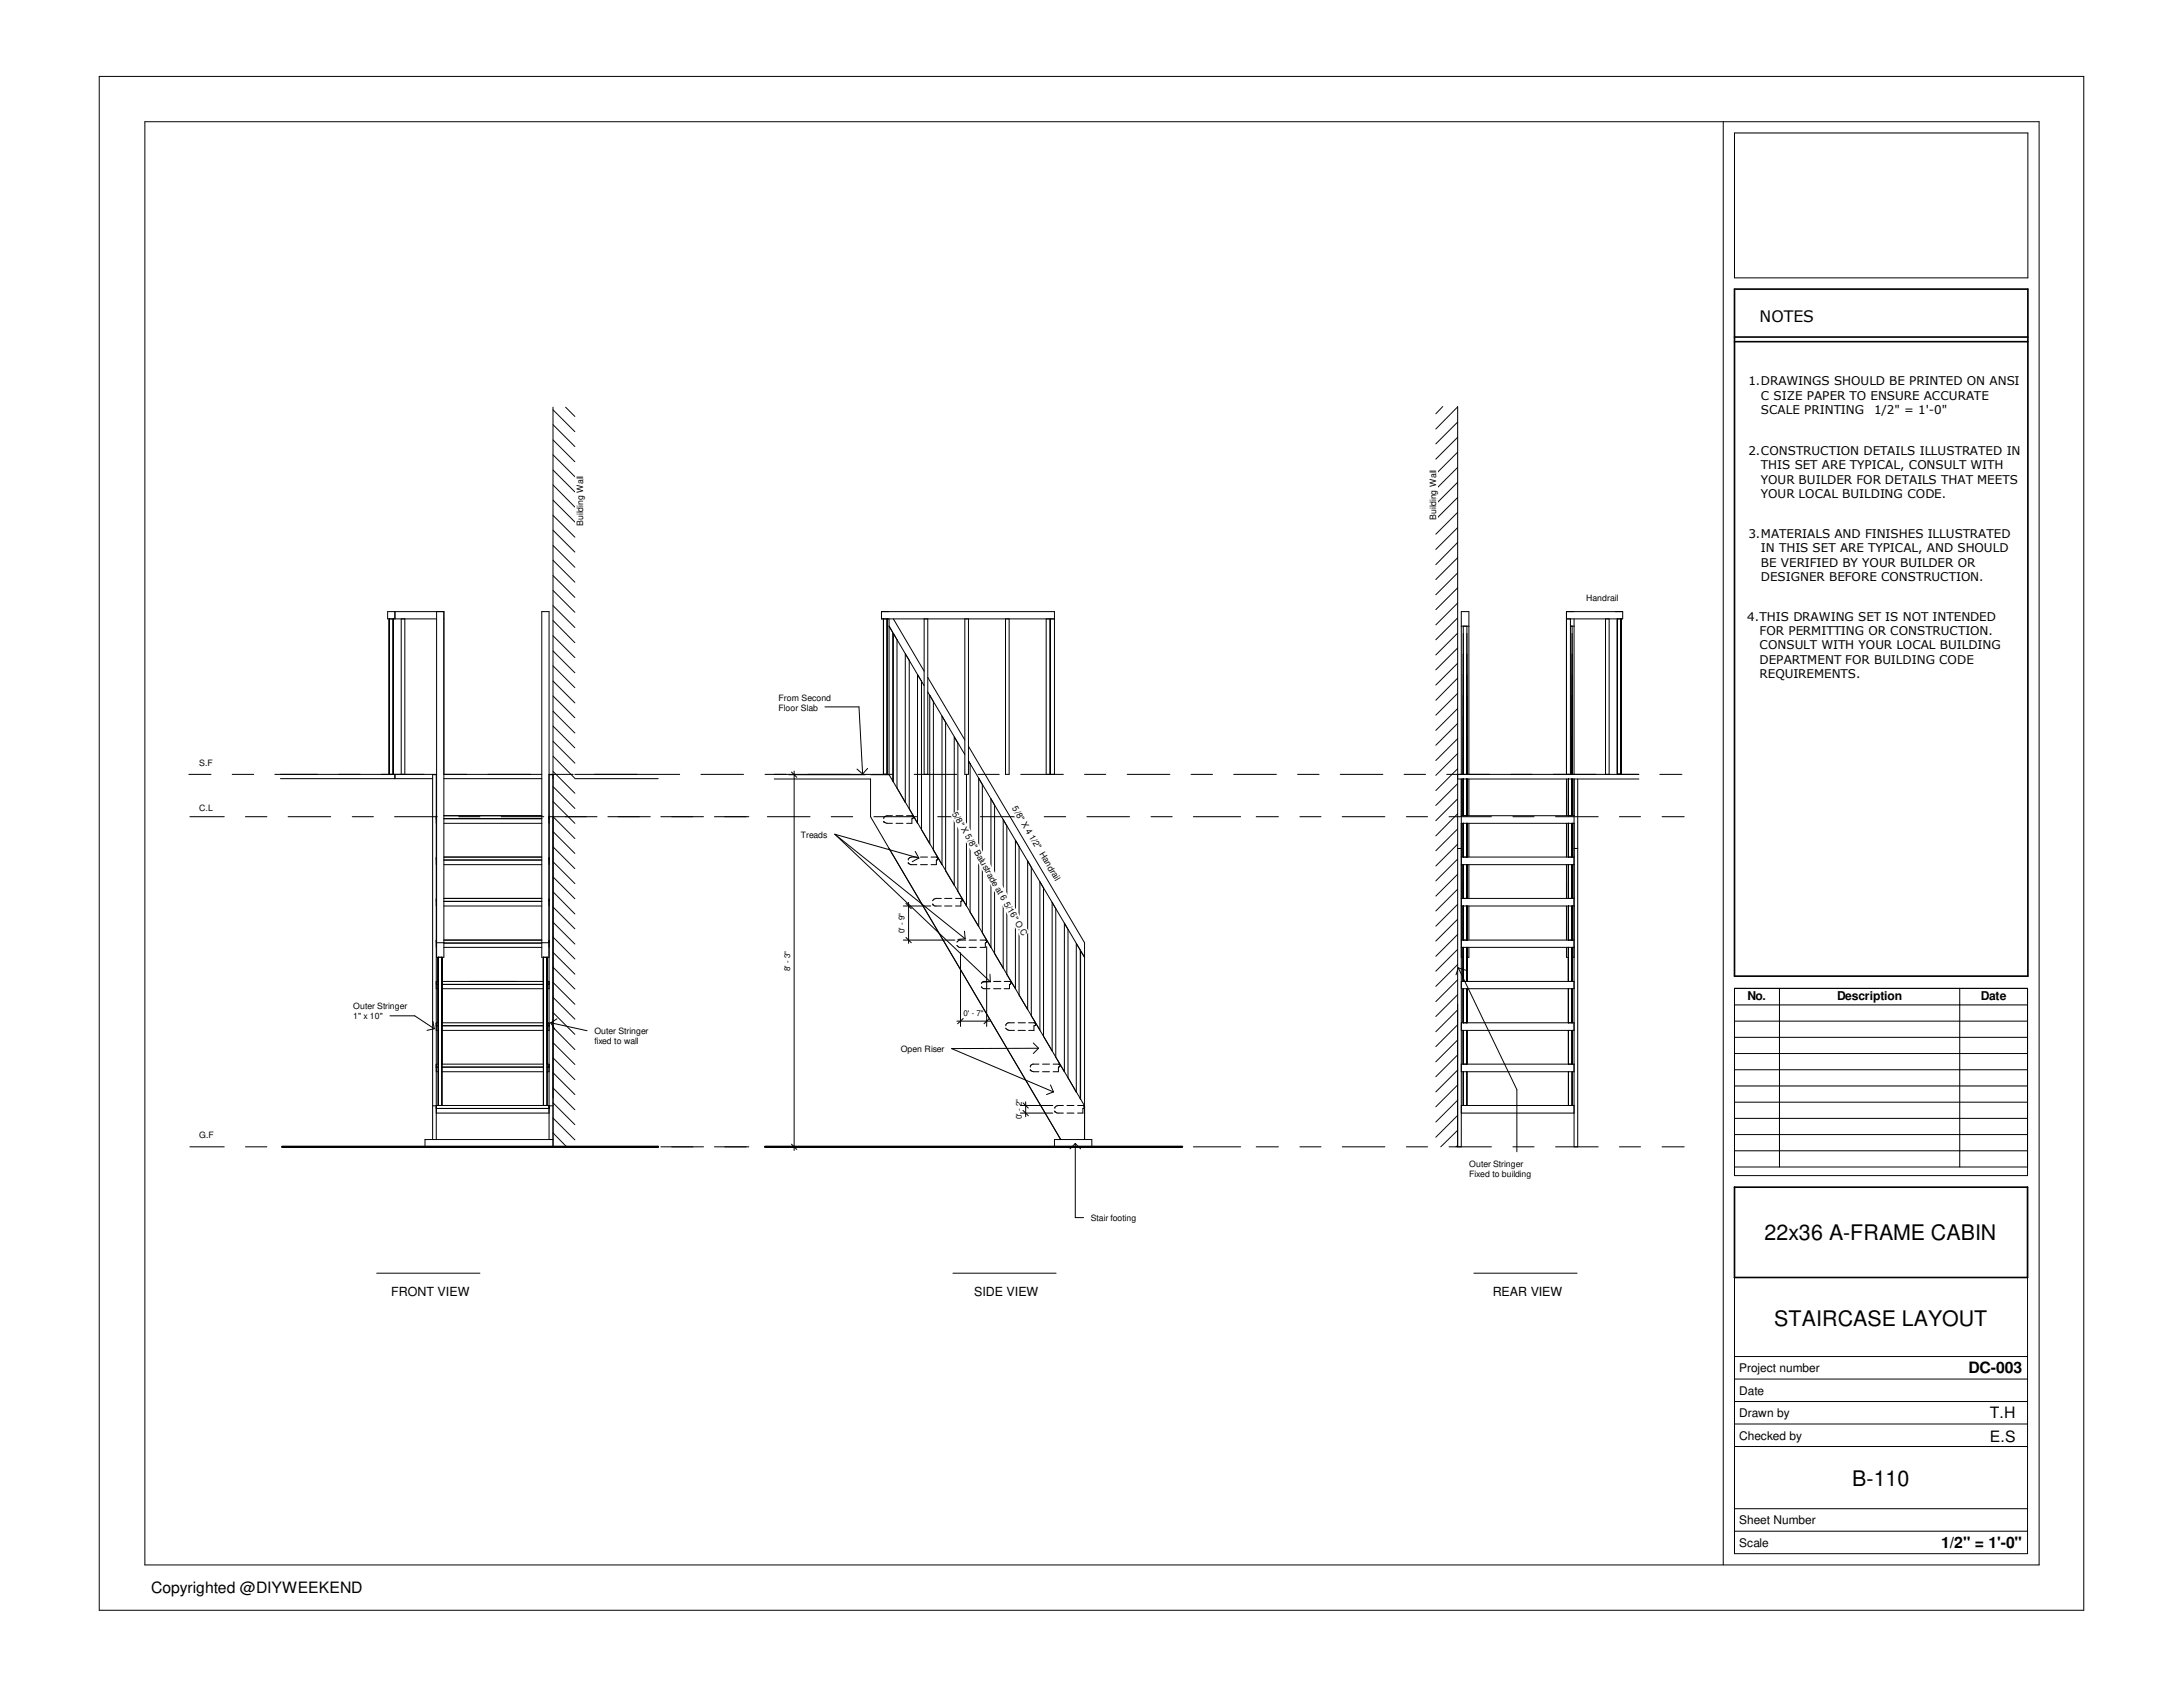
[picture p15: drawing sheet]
<svg xmlns="http://www.w3.org/2000/svg" width="279mm" height="216mm" viewBox="0 0 279 216" stroke-linecap="round" stroke-linejoin="round" font-family="sans-serif">
<defs><g id="words">
<g font-size="2.7">
<text x="225.8" y="158.7">22x36 A-FRAME CABIN</text>
<text x="227.1" y="169.7">STAIRCASE LAYOUT</text>
<text x="237.1" y="190.1">B-110</text>
</g>
<g font-size="2">
<text x="225.2" y="41.2">NOTES</text>
<text x="251.9" y="175.7">DC-003</text>
<text x="254.7" y="184.5">E.S</text>
<text x="254.7" y="181.5">T.H</text>
<text x="19.3" y="203.9">Copyrighted @DIYWEEKEND</text>
<text x="248.5" y="198.1">1/2&quot; = 1'-0&quot;</text>
</g>
<g font-size="1.6">
<text x="223.6" y="128">No.</text>
<text x="235.1" y="128">Description</text>
<text x="253.5" y="128">Date</text>
<text x="50.1" y="165.9">FRONT VIEW</text>
<text x="124.7" y="165.9">SIDE VIEW</text>
<text x="191.1" y="165.9">REAR VIEW</text>
</g>
<g font-size="1.5">
<text x="223.8" y="49.3">1.DRAWINGS SHOULD BE PRINTED ON ANSI</text>
<text x="225.4" y="51.1">C SIZE PAPER TO ENSURE ACCURATE</text>
<text x="225.4" y="53">SCALE PRINTING</text>
<text x="239.9" y="53">1/2&quot; = 1'-0&quot;</text>
<text x="223.8" y="58.2">2.CONSTRUCTION DETAILS ILLUSTRATED IN</text>
<text x="225.4" y="60">THIS SET ARE TYPICAL, CONSULT WITH</text>
<text x="225.4" y="61.9">YOUR BUILDER FOR DETAILS THAT MEETS</text>
<text x="225.4" y="63.7">YOUR LOCAL BUILDING CODE.</text>
<text x="223.8" y="68.8">3.MATERIALS AND FINISHES ILLUSTRATED</text>
<text x="225.4" y="70.7">IN THIS SET ARE TYPICAL, AND SHOULD</text>
<text x="225.4" y="72.5">BE VERIFIED BY YOUR BUILDER OR</text>
<text x="225.4" y="74.3">DESIGNER BEFORE CONSTRUCTION.</text>
<text x="223.6" y="79.4">4.THIS DRAWING SET IS NOT INTENDED</text>
<text x="225.2" y="81.2">FOR PERMITTING OR CONSTRUCTION.</text>
<text x="225.2" y="83.1">CONSULT WITH YOUR LOCAL BUILDING</text>
<text x="225.2" y="84.9">DEPARTMENT FOR BUILDING CODE</text>
<text x="225.2" y="86.8">REQUIREMENTS.</text>
<text x="222.6" y="175.6">Project number</text>
<text x="222.6" y="178.5">Date</text>
<text x="222.6" y="181.4">Drawn by</text>
<text x="222.6" y="184.2">Checked by</text>
<text x="222.6" y="198">Scale</text>
<text x="222.6" y="195.1">Sheet Number</text>
</g>
<g font-size="1.1">
<text x="74.6" y="67.3" transform="rotate(-90 74.6 67.3)">Building Wall</text>
<text x="183.8" y="66.5" transform="rotate(-90 183.8 66.5)">Building Wall</text>
<text x="203" y="77">Handrail</text>
<text x="99.7" y="89.7">From Second</text>
<text x="99.7" y="90.9">Floor Slab</text>
<text x="25.5" y="98.1">S.F</text>
<text x="25.5" y="103.8">C.L</text>
<text x="102.5" y="107.2">Treads</text>
<text x="121.8" y="104.2" transform="rotate(60 121.8 104.2)">5/8&quot; X 5/8&quot; Balustrade at 6</text>
<text x="129.5" y="103.5" transform="rotate(59 129.5 103.5)">5/8&quot; X 4</text>
<text x="131.7" y="107.1" transform="rotate(59 131.7 107.1)">1/2&quot; Handrail</text>
<text x="128.4" y="115.7" transform="rotate(60 128.4 115.7)">5/16&quot; O.C</text>
<text x="45.2" y="129.2">Outer Stringer</text>
<text x="45.2" y="130.4">1&quot; x 10&quot;</text>
<text x="76.1" y="132.3">Outer Stringer</text>
<text x="76.1" y="133.6">fixed to wall</text>
<text x="115.3" y="134.6">Open Riser</text>
<text x="25.5" y="145.6">G.F</text>
<text x="188" y="149.4">Outer Stringer</text>
<text x="188" y="150.6">Fixed to building</text>
<text x="139.6" y="156.3">Stair footing</text>
</g>
<g font-size="1">
<text x="115.8" y="119.4" transform="rotate(-90 115.8 119.4)">0' - 9&quot;</text>
<text x="101.1" y="124.2" transform="rotate(-90 101.1 124.2)">8' - 3&quot;</text>
<text x="123.3" y="130.1">0' - 7&quot;</text>
<text x="130.8" y="143.3" transform="rotate(-90 130.8 143.3)">0' - 2&quot;</text>
</g>
</g></defs>
<g fill="none" stroke="#000" stroke-width=".13">
<path d="M186.6 52v94.8h.4v-47.1M113.1 79.2v19.9h.4v-19.9M113.8 79.2v19.9M114.3 79.2l4 6.7M118.3 79.2v19.9h.4v-19.9M123.5 79.2v19.9h.5v-19.9M128.7 79.2v19.9h.5v-19.9M133.9 79.2v19.9h.5v-19.9M134.5 79.2v19.9h.5v-20.8h-22.2v.9h22.2M200.5 79.2h7.2v-.9h-7.2v20.8M201 79.2v19.9M201.5 79.2v19.9"/>
<path d="M205.5 79.2v19.9M206 79.2v19.9M207 79.2v19.9M207.5 79.2v19.9M99.1 99.1h12.3M99.1 99.7h12.3v4.8l24.4 41.3M111.4 99.1h2.4M113.8 99.1l25 42.4M118.3 87.8l-4.5-7.7 .5 .8v19v.1v-18.9l.5 .8v18.9l1.1 1.9v-19l.5 .8v19l1 1.9v-19l.5 .8v19l1.1 1.8v-19l.5 .8v19M118.7 86.7l4.8 8M118.7 88.6l4.8 8M123.7 99.1v16.9"/>
<path d="M124 95.5l14.8 25.1v20.9M186.6 99.1h23.2M186.6 99.7h23.2M187 99.1v-20.8h1v20.8M187 80.1h1M187.3 80.1v19M187.3 99.7v4.7M187.7 80.1v19M187.7 99.7v4.7M188 99.7v4.7M200.5 99.7v4.7M200.7 99.7v4.7"/>
<path d="M201 80.1h.5M201.2 80.1v19M201.2 99.7v4.7M201.5 99.7v47.1h.4v-47.1M113.1 104.6h.1M113.1 105.1h.1M113.1 105.1l.1 .1 .3 .2h.7M114.2 104.4h-.7l-.3 .1-.1 .1M114.7 104.4h.9M114.7 105.4h.9M116 104.4h.8l.1 .1a.19 .19 0 0 1 0 .2 .19 .19 0 0 1-.2 .1v.6h-.7M116.2 109.9h.1"/>
<path d="M116.2 110.4h.1M116.2 110.4l.3 .3h.8M117.3 109.7h-.6l-.5 .2M117.8 109.7h.9M117.8 110.7h.9M119.2 109.7h.7l.1 .1v.2l-.2 .1v.6h-.6M119.4 115.7h.1M119.4 115.7l.3 .3h.8M120.5 115h-.7l-.3 .1-.1 .2M120.6 110.7v-19l.4 .8v19l1.1 1.8v-19l.5 .8v19M120.9 115h.9M120.9 116h.9"/>
<path d="M122.3 115h.7l.1 .1v.2l-.1 .1v.6h-.7M125.7 119.4v-19l-.4-.8v19l-1.1-1.8v-19.1l-.2-.3 14.8 25.1-.5-.8v19v-19.1l-.5-.8v19l-1.1-1.9v-18.9l-.5-.8v19l-1.1-1.9v-19l-.4-.8v19M186.6 108.6h.4M187 115h14.5M187 116h14.5M187 109.7h14.5M187 110.7h14.5M187 104.4h14.5M187 105.4h14.5M187.3 105.4v4.3M187.3 110.7v4.3M187.3 116v4.3"/>
<path d="M187.7 105.4v4.3M187.7 110.7v4.3M187.7 116v4.3M188 105.4v4.3M188 110.7v4.3M188 116v4.3M200.5 105.4v4.3M200.5 110.7v4.3M200.5 116v4.3M200.7 105.4v4.3M200.7 110.7v4.3M200.7 116v4.3"/>
<path d="M201.2 105.4v4.3M201.2 110.7v4.3M201.2 116v4.3M201.5 108.6h.4M122.5 121l.3 .2h.8M123.6 120.3h-.8l-.3 .3M124 120.3h1M124 121.2h1M125.4 120.3h.8a.21 .21 0 0 1 .1 .2 .21 .21 0 0 1-.2 .2v.5h-.7M125.6 126.3l.3 .2h.8M126.7 125.6h-.8l-.3 .3M126.8 121.2v-19l.5 .8v19"/>
<path d="M127.2 125.6h.9M127.2 126.5h.9M128.4 123.9v-19l.5 .8v19l1.1 1.8v-19l.4 .8v19M128.5 125.6h.8l.1 .1v.2l-.2 .1v.5h-.7M128.7 131.1h.1M128.7 131.6l.5 .3h.6M129.4 125.6v.1M129.8 130.9h-.8l-.3 .2M130.3 130.9h.9M130.3 131.9h.9M131.5 129.2v-19l.5 .8v19l1.1 1.8v-18.9l.5 .8v18.9M131.7 130.9h.8a.21 .21 0 0 1 0 .3 .21 .21 0 0 1-.2 .1v.6h-.6"/>
<path d="M131.9 136.4h.1M131.9 136.9h.1M131.9 136.9l.4 .3h.7M133 136.2h-.8l-.3 .2M133.4 136.2h.9M133.4 137.2h.9M134.8 136.2h.7l.2 .1v.1l-.2 .2v.6h-.7M187 136.2h14.5M187 137.2h14.5M187 130.9h14.5M187 131.9h14.5M187 125.6h14.5"/>
<path d="M187 126.5h14.5M187 120.3h14.5M187 121.2h14.5M187 122.5h.3M187.3 121.2v4.4M187.3 126.5v4.4M187.3 131.9v4.3M187.3 137.2v4.3M187.7 121.2v4.4M187.7 126.5v4.4M187.7 131.9v4.3M187.7 137.2v4.3"/>
<path d="M188 121.2v1.3h-.3M200.5 121.2v1.3h.2M200.7 121.2v4.4M200.7 126.5v4.4M200.7 131.9v4.3M200.7 137.2v4.3M201.2 121.2v4.4M201.2 126.5v4.4M201.2 131.9v4.3M201.2 137.2v4.3M201.2 122.5h.3M135 145.8h4.7v1h-4.7z"/>
<path d="M135 141.7h.1M135 142.2h.1M135 142.2l.3 .3h.8M136.1 141.5h-.7l-.4 .2M136.6 141.5h.9M136.6 142.5h.9M137.9 141.5h.7l.2 .2-.2 .2v.6h-.7M138.8 141.5h.1M138.8 141.5v4.3M187 141.5h14.5M187 142.5h14.5"/>
</g>
<g fill="none" stroke="#080808" stroke-width=".13">
<path d="M184.7 52l-.9 1M186.6 52.1l-2.8 2.8M186.6 54l-2.8 2.8M186.6 56l-2.8 2.8M186.6 57.9l-2.8 2.8M186.6 59.8l-2.8 2.8M186.6 61.7l-2.8 2.8M186.6 63.7l-2.8 2.8M186.6 65.6l-2.8 2.8M186.6 67.5l-2.8 2.8M186.6 69.4l-2.8 2.9M186.6 71.4l-2.8 2.8"/>
<path d="M186.6 73.3l-2.8 2.8M186.6 75.2l-2.8 2.8M186.6 77.2l-2.8 2.8M186.6 79.1l-2.8 2.8M186.6 81l-2.8 2.8M186.6 82.9l-2.8 2.8M186.6 84.9l-2.8 2.8M186.6 86.8l-2.8 2.8M186.6 88.7l-2.8 2.8M186.6 90.7l-2.8 2.8M186.6 92.6l-2.8 2.8M186.6 94.5l-2.8 2.8"/>
<path d="M186.6 96.4l-2.8 2.8M186.6 98.4l-2.8 2.8M186.6 100.3l-2.8 2.8M186.6 102.2l-2.8 2.8M186.6 104.1l-2.8 2.9M186.6 106.1l-2.8 2.8M186.6 108l-2.8 2.8M186.6 109.9l-2.8 2.8M186.6 111.9l-2.8 2.8M186.6 113.8l-2.8 2.8M186.6 115.7l-2.8 2.8M186.6 117.6l-2.8 2.8"/>
<path d="M186.6 119.6l-2.8 2.8M186.6 121.5l-2.8 2.8M186.6 123.4l-2.8 2.8M186.6 125.4l-2.8 2.8M186.6 127.3l-2.8 2.8M186.6 129.2l-2.8 2.8M186.6 131.1l-2.8 2.8M186.6 133.1l-2.8 2.8M186.6 135l-2.8 2.8M186.6 136.9l-2.8 2.8M186.6 138.9l-2.8 2.7M186.6 140.8l-2.8 2.8"/>
<path d="M186.6 142.7l-2.8 2.8M186.6 144.7l-2.2 2.1M186.6 146.6l-.2 .2"/>
</g>
<path d="M97.9 146.8h53.4" fill="none" stroke="#000" stroke-width=".3"/>
<path d="M70.8 52.1h2.8v94.8h-2.8z" fill="#fff"/>
<g fill="none" stroke="#000" stroke-width=".13">
<path d="M70.8 52.1v94.8M49.8 79.2v19.9M50.3 79.2v19.9M50.5 78.3v.9M51.4 79.2v19.9M51.8 79.2v19.9M55.9 78.3v44.2h.9v-44.2h-7.2v.9h6.3M24.2 99.1h2.8M29.7 99.1h2.8M35.2 99.1h20.7M35.9 99.7h19.5M50.5 99.1v.6"/>
<path d="M56.8 99.7h12.5M56.8 99.1h12.5M70.3 99.1h3.1M70.3 99.1h.5M73.6 99.7h10.6M73.6 99.1h10.6M84.3 99.1h2.7M89.7 99.1h5.5M97.9 99.1h2.7M103.4 99.1h5.4M111.5 99.1h2.8M117 99.1h5.5"/>
<path d="M125.2 99.1h2.7M130.6 99.1h5.5M138.8 99.1h2.7M144.3 99.1h5.4M152.4 99.1h2.8M157.9 99.1h5.5M166.1 99.1h2.7M171.5 99.1h5.5M179.7 99.1h2.8M185.2 99.1h5.4M193.4 99.1h2.7M198.8 99.1h5.5"/>
<path d="M207 99.1h2.7M212.4 99.1h2.9M55.8 104.7h.1M55.8 104.4h.1M56.8 115.4h12.5M56.8 115h12.5M56.8 110.1h12.5M56.8 109.7h12.5M56.8 104.8h12.5M56.8 104.4h12.5M56.8 116h12.5M56.8 110.7h12.5"/>
<path d="M56.8 105.4h12.5M70.3 104.4h.1M70.3 104.7h.1M160.8 104.5h2.8M166.4 104.5h2.7M171.8 104.5h5.4M180 104.5h2.7M185.5 104.5h5.4M193.6 104.5h2.7M199.1 104.5h5.5M207.3 104.5h2.7M212.7 104.5h2.9"/>
<path d="M55.8 136.5h.1M55.8 136.2h.1M55.8 131.2h.1M55.8 130.9h.1M55.8 136.6h.3M55.8 136.2h.3M55.8 131.3h.3M55.8 130.9h.3M55.8 126h.3M55.8 125.6h.3M55.8 137.2h.3M55.8 131.9h.3"/>
<path d="M55.8 126.5h.3M55.9 120.6h.9M56.1 122.5v19M56.6 136.6h13M56.6 136.2h13M56.6 131.3h13M56.6 130.9h13M56.6 126h13M56.6 125.6h13M56.6 137.2h13M56.6 131.9h13M56.6 126.5h13"/>
<path d="M56.6 122.5v19M56.8 120.7h12.5M56.8 120.3h12.5M56.8 121.2h12.5M69.3 120.6h1M69.6 122.5v19M70 136.6h.3M70 136.2h.3M70 131.3h.3M70 130.9h.3M70 126h.3M70 125.6h.3"/>
<path d="M70 137.2h.3M70 131.9h.3M70 126.5h.3M70 122.5v19M70.3 136.2h.1M70.3 136.5h.1M70.3 130.9h.1M70.3 131.2h.1M70.3 122.5h-1v-44.2h1v67.5M186.6 123.9l1 .3M186.6 123.9l-.2 .9M186.6 123.9l7.5 15.5v8"/>
<path d="M55.4 141.5h.4M55.4 145.8v-46.7h.4v46.7M55.8 141.6h.1M55.8 141.9h14.5M55.8 141.5h14.5M55.8 142.5h14.5M70.3 141.6h.1M70.3 141.5h.5M70.8 145.8h-16.4v1h16.4M160.8 146.8h2.8M166.4 146.8h2.7M171.8 146.8h5.4"/>
<path d="M180 146.8h2.7M185.5 146.8h5.4M193.6 146.8h2.7M199.1 146.8h5.5M207.3 146.8h2.7M212.7 146.8h2.9M48.2 162.9h13.2M122 162.9h13.2M188.6 162.9h13.2"/>
</g>
<g fill="none" stroke="#080808" stroke-width=".13">
<path d="M70.8 58.2l2.8 2.8M70.8 56.3l2.8 2.8M70.8 54.4l2.8 2.7M70.8 52.5l2.8 2.7M72.4 52.1l1.2 1.2M70.8 79.4l2.8 2.9M70.8 77.5l2.8 2.8M70.8 75.6l2.8 2.8M70.8 73.7l2.8 2.8M70.8 71.7l2.8 2.8M70.8 69.8l2.8 2.8M70.8 67.9l2.8 2.8"/>
<path d="M70.8 66l2.8 2.7M70.8 64l2.8 2.8M70.8 62.1l2.8 2.8M70.8 60.2l2.8 2.7M70.8 98.7l2.8 2.8M70.8 96.8l2.8 2.8M70.8 94.9l2.8 2.8M70.8 92.9l2.8 2.8M70.8 91l2.8 2.8M70.8 89.1l2.8 2.8M70.8 87.2l2.8 2.8M70.8 85.2l2.8 2.8"/>
<path d="M70.8 83.3l2.8 2.8M70.8 81.4l2.8 2.8M70.8 119.9l2.8 2.8M70.8 118l2.8 2.8M70.8 116.1l2.8 2.8M70.8 114.1l2.8 2.9M70.8 112.2l2.8 2.8M70.8 110.3l2.8 2.8M70.8 108.4l2.8 2.8M70.8 106.4l2.8 2.8M70.8 104.5l2.8 2.8M70.8 102.6l2.8 2.8"/>
<path d="M70.8 100.7l2.8 2.8M70.8 139.2l2.8 2.8M70.8 137.3l2.8 2.8M70.8 135.4l2.8 2.8M70.8 133.4l2.8 2.8M70.8 131.5l2.8 2.8M70.8 129.6l2.8 2.8M70.8 127.6l2.8 2.8M70.8 125.7l2.8 2.8M70.8 123.8l2.8 2.8M70.8 121.9l2.8 2.8M70.8 145l1.8 1.9"/>
<path d="M70.8 143.1l2.8 2.8M70.8 141.1l2.8 2.8"/>
</g>
<path d="M36.1 146.8h48.1" fill="none" stroke="#000" stroke-width=".3"/>
<g fill="#fff">
<path d="M188 148.3h6.9v1.3h-6.9z"/>
<path d="M188 149.6h8v1.2h-8z"/>
<path d="M182.8 60.2h1.3v6.3h-1.3z"/>
<path d="M203 75.9h4.1v1.3h-4.1z"/>
</g>
<g fill="none" stroke="#000" stroke-width=".13">
<path d="M70.4 104.5h6M79.1 104.5h2.7M84.6 104.5h5.4M92.8 104.5h2.7M98.2 104.5h5.5M106.4 104.5h2.7M106.8 106.8l10.8 3M106.8 106.8l16.7 13.3M106.8 106.8l19.9 18.8M111.8 104.5h5.5M117.1 109l.5 .8M117.6 109.8l-.8 .5"/>
<path d="M120 104.5h2.8M123.4 119.2l.1 .9M125.5 104.5h5.4M133.6 104.5h2.8M139.1 104.5h5.5M147.3 104.5h2.7M152.7 104.5h6.1M123.5 120.1l-.9 .1M126.7 124.7v.9M126.7 125.6l-.9 .1M70.4 146.8h6M79.1 146.8h2.7"/>
<path d="M84.6 146.8h5.4M92.8 146.8h2.7M98.2 146.8h5.5M106.4 146.8h2.7M111.8 146.8h5.5M120 146.8h2.8M125.5 146.8h5.4M133.6 146.8h2.8M139.1 146.8h5.5M147.3 146.8h2.7M152.7 146.8h6.1"/>
</g>
<path d="M102.5 106.2h3.4v1.2h-3.4z" fill="#fff"/>
<path d="M137.6 146.3v9.5h1.1M137.6 146.3l.7 .7M137.6 146.3l-.7 .7" fill="none" stroke="#000" stroke-width=".13"/>
<g fill="#fff">
<path d="M139.6 155.2h5.9v1.3h-5.9z"/>
<path d="M129.3 103.5l1.1-.6 5.5 9.3-1 .7z"/>
<path d="M121.6 104.3l1.1-.7 9 15.7-1.1 .7z"/>
</g>
<path d="M105.6 90.5h4.3l.5 8.6M109.7 98.4l.7 .7M111 98.3l-.6 .8" fill="none" stroke="#000" stroke-width=".13"/>
<g fill="#fff">
<path d="M99.7 88.6h7v1.3h-7z"/>
<path d="M99.7 89.9h5v1.2h-5z"/>
</g>
<g fill="none" stroke="#000" stroke-width=".13">
<path d="M115.6 116h3.5M116 115.6l.6 .7M116 120l.6 .6M116.3 115.5v5.2M115.6 120.3h6.6M122.5 130.7h4.2M122.9 121.9v9.5M123.3 130.3l-.7 .7M126.3 121.2v10.2M126.6 130.3l-.7 .7M132.2 133.5l.7 .7M132.9 134.2h-11.1l13 5.5"/>
<path d="M132.9 134.2l-.7 .6M134.5 138.9l.3 .8M134.8 139.7l-.9 .4"/>
</g>
<path d="M115.3 133.6h5.6v1.2h-5.6z" fill="#fff"/>
<g fill="none" stroke="#000" stroke-width=".13">
<path d="M101 99.1h9.7M101.3 98.8l.7 .7M101.6 98.7v48.5M24.3 104.5h4.4M31.4 104.5h2.8M36.9 104.5h5.4M45.1 104.5h2.7M50.5 104.5h5.5M58.7 104.5h2.7M64.1 104.5h5.5M72.3 104.5h2.8M77.8 104.5h5.4"/>
<path d="M86 104.5h2.7M91.4 104.5h4.4M24.3 146.8h4.4M31.4 146.8h2.8M36.9 146.8h5.4M45.1 146.8h2.7M50.5 146.8h5.5M58.7 146.8h2.7M64.1 146.8h5.5M72.3 146.8h2.8M77.8 146.8h5.4M86 146.8h2.7"/>
<path d="M91.4 146.8h4.4M101 146.8h.9M101.3 146.4l.7 .7M130.6 141.5h4.1M130.6 142.5h4.1M130.9 141.1l.7 .7M130.9 142.1l.7 .7M131.3 141v1.9"/>
</g>
<g fill="#fff">
<path d="M25.5 97h1.8v1.3h-1.8z"/>
<path d="M25.5 102.8h1.8v1.3h-1.8z"/>
<path d="M25.5 144.5h1.8v1.3h-1.8z"/>
<path d="M73.6 60.9h1.3v6.4h-1.3z"/>
</g>
<path d="M49.9 130h3.2l2.5 1.7M55.4 130.7l.2 1M55.6 131.7l-.9 .2" fill="none" stroke="#000" stroke-width=".13"/>
<g fill="#fff">
<path d="M45.2 128.1h6.9v1.3h-6.9z"/>
<path d="M45.2 129.4h3.8v1.2h-3.8z"/>
</g>
<path d="M70.5 130.9l.5 .8M70.5 130.9l4.6 1M71.3 130.4l-.8 .5" fill="none" stroke="#000" stroke-width=".13"/>
<g fill="#fff">
<path d="M76.1 131.3h7.2v1.2h-7.2z"/>
<path d="M76.1 132.5h5.6v1.3h-5.6z"/>
</g>
<path d="M222 37h37.5v87.9h-37.5zM222 43.1h37.5M222 43.7h37.5M222 151.9h37.5v11.6h-37.5z" fill="none" stroke="#000" stroke-width=".21"/>
<g fill="none" stroke="#000" stroke-width=".13">
<path d="M12.7 9.8h254v196.3h-254zM18.5 15.6h242.5v184.7h-242.5zM220.6 15.6v184.7M222 17h37.5v18.6h-37.5zM222 126.5h37.5v24h-37.5zM222 151.9v46.9h37.5v-46.9M222 173.6h37.5M222 176.5h37.5M222 179.4h37.5M222 196h37.5M222 182.2h37.5M222 185.1h37.5"/>
<path d="M222 193.1h37.5"/>
</g>
<g fill="#fff">
<path d="M222.6 196.6h3.8v1.7h-3.8z"/>
<path d="M222.6 174.2h10.4v1.7h-10.4z"/>
<path d="M222.6 177.1h3.2v1.7h-3.2z"/>
<path d="M222.6 180h6.4v1.7h-6.4z"/>
<path d="M222.6 182.8h8v1.8h-8z"/>
<path d="M222.6 193.7h9.9v1.7h-9.9z"/>
<path d="M225.2 39.2h7v2.4h-7z"/>
<path d="M225.4 47.8h33.3v1.8h-33.3z"/>
<path d="M225.4 49.6h29.7v1.8h-29.7z"/>
<path d="M225.4 51.4h13.2v1.9h-13.2z"/>
<path d="M223.8 47.8h1.5v1.8h-1.5z"/>
<path d="M254.7 182.7h3.3v2.2h-3.3z"/>
<path d="M254.7 179.7h3.2v2.2h-3.2z"/>
<path d="M19.3 202.1h27.1v2.2h-27.1z"/>
<path d="M225.4 56.6h33.3v1.9h-33.3z"/>
<path d="M225.4 58.5h31.6v1.8h-31.6z"/>
<path d="M225.4 60.3h33.3v1.8h-33.3z"/>
<path d="M225.4 62.1h23.7v1.9h-23.7z"/>
<path d="M223.8 56.6h1.5v1.9h-1.5z"/>
<path d="M225.4 67.3h32.5v1.8h-32.5z"/>
<path d="M225.4 69.1h32.2v1.9h-32.2z"/>
<path d="M225.4 71h28v1.8h-28z"/>
<path d="M225.4 72.8h28.5v1.8h-28.5z"/>
<path d="M223.8 67.3h1.5v1.8h-1.5z"/>
<path d="M225.2 77.9h30.8v1.8h-30.8z"/>
<path d="M225.2 79.7h30.4v1.8h-30.4z"/>
<path d="M225.2 81.5h31.4v1.9h-31.4z"/>
<path d="M225.2 83.4h28v1.8h-28z"/>
<path d="M225.2 85.2h13v1.8h-13z"/>
<path d="M223.6 77.9h1.5v1.8h-1.5z"/>
<path d="M191.1 164.4h8.9v1.8h-8.9z"/>
<path d="M124.7 164.4h8.2v1.8h-8.2z"/>
<path d="M50.1 164.4h10.1v1.8h-10.1z"/>
</g>
<g fill="none" stroke="#000" stroke-width=".13">
<path d="M222 126.5h37.5v22.9h-37.5zM222 139h37.5M222 136.9h37.5M222 134.8h37.5M222 132.8h37.5M222 130.7h37.5M222 128.6h37.5M227.8 126.5v22.9M250.8 126.5v22.9M222 147.3h37.5M222 145.2h37.5M222 143.1h37.5"/>
<path d="M222 141.1h37.5"/>
</g>
<use href="#words"/>
</svg>
